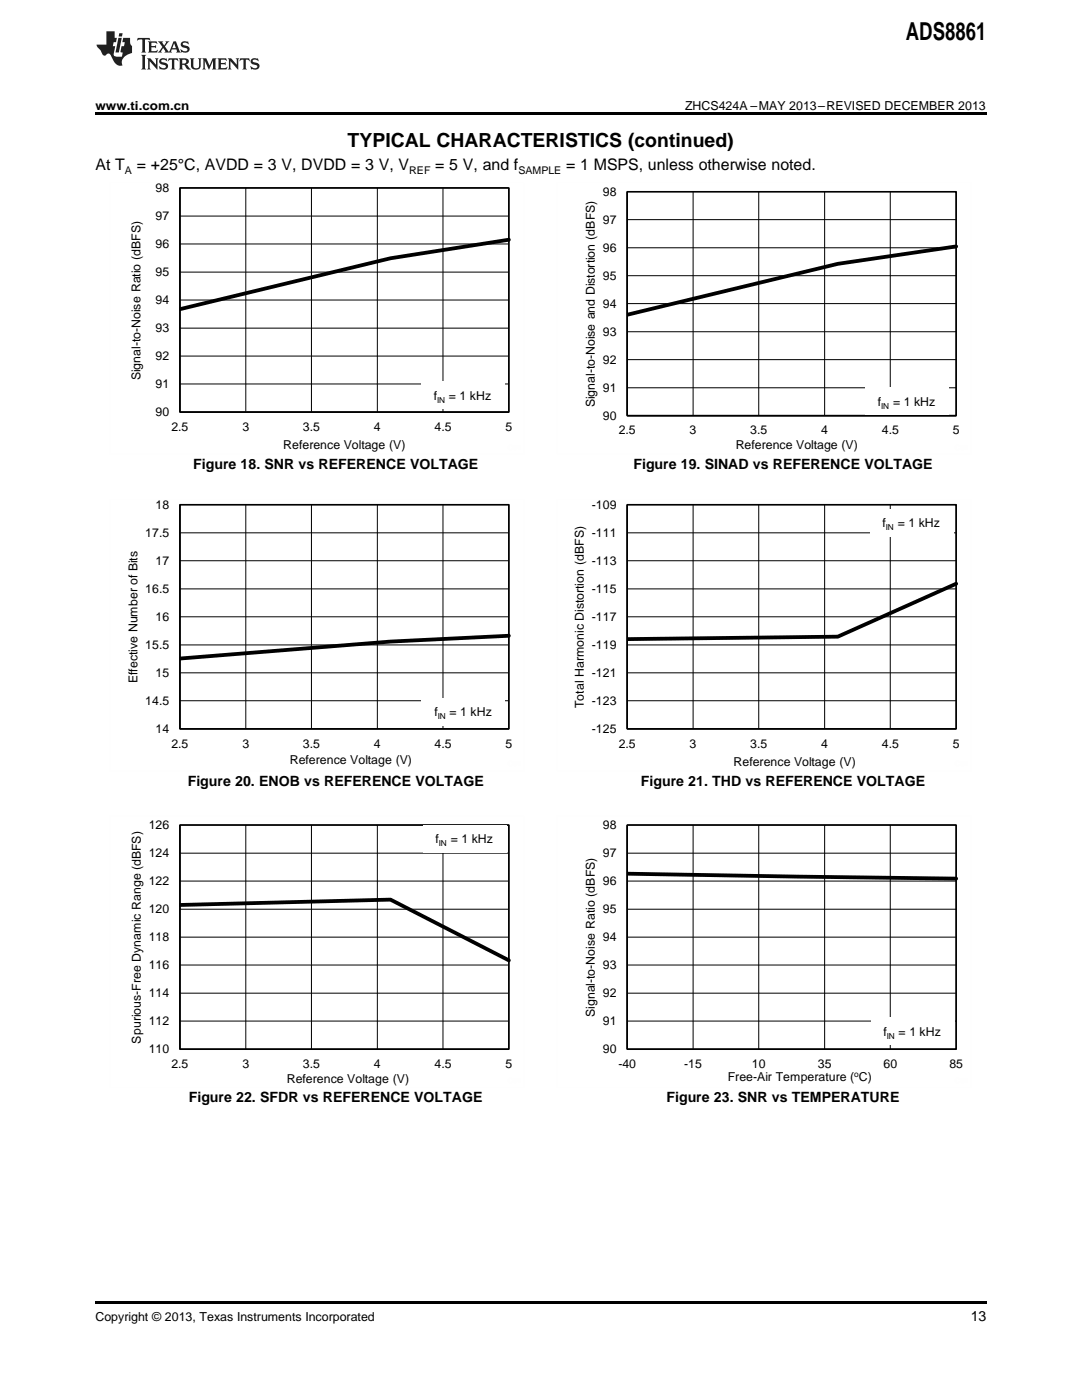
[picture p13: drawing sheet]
<svg xmlns="http://www.w3.org/2000/svg" width="216mm" height="279mm" viewBox="0 0 216 279" stroke-linecap="round" stroke-linejoin="round" font-family="sans-serif">
<defs><g id="words">
<text font-size="4.9" x="180.8" y="7.9">ADS8861</text>
<text font-size="3.9" x="69.4" y="29.3">TYPICAL CHARACTERISTICS (continued)</text>
<g font-size="3.2">
<text x="19" y="34">At T</text>
<text x="27.3" y="34">= +25°C, AVDD = 3 V, DVDD = 3 V, V</text>
<text x="86.9" y="34">= 5 V, and f</text>
<text x="113" y="34">= 1 MSPS, unless otherwise noted.</text>
</g>
<g font-size="2.8">
<text x="38.6" y="93.6">Figure 18. SNR vs REFERENCE VOLTAGE</text>
<text x="126.4" y="93.6">Figure 19. SINAD vs REFERENCE VOLTAGE</text>
<text x="37.5" y="156.8">Figure 20. ENOB vs REFERENCE VOLTAGE</text>
<text x="127.9" y="156.8">Figure 21. THD vs REFERENCE VOLTAGE</text>
<text x="37.7" y="220">Figure 22. SFDR vs REFERENCE VOLTAGE</text>
<text x="133" y="220">Figure 23. SNR vs TEMPERATURE</text>
<text x="193.7" y="263.6">13</text>
</g>
<g font-size="2.5">
<text x="19" y="21.9">www.ti.com.cn</text>
<text x="136.7" y="21.9">ZHCS424A –MAY 2013–REVISED DECEMBER 2013</text>
<text x="31" y="38.3">98</text>
<text x="120.3" y="39">98</text>
<text x="31" y="43.9">97</text>
<text x="120.3" y="44.6">97</text>
<text x="31" y="49.5">96</text>
<text x="120.3" y="50.2">96</text>
<text x="31" y="55.1">95</text>
<text x="120.3" y="55.8">95</text>
<text x="31" y="60.7">94</text>
<text x="120.3" y="61.4">94</text>
<text x="31" y="71.9">92</text>
<text x="31" y="66.3">93</text>
<text x="120.3" y="67">93</text>
<text x="28" y="75.9" transform="rotate(-90 28 75.9)">Signal-to-Noise Ratio (dBFS)</text>
<text x="31" y="77.4">91</text>
<text x="120.3" y="72.6">92</text>
<text x="31" y="83">90</text>
<text x="86.5" y="79.8">f</text>
<text x="89.6" y="79.8">= 1 kHz</text>
<text x="118.7" y="81.3" transform="rotate(-90 118.7 81.3)">Signal-to-Noise and Distortion (dBFS)</text>
<text x="120.3" y="83.8">90</text>
<text x="120.3" y="78.2">91</text>
<text x="175.2" y="81">f</text>
<text x="178.2" y="81">= 1 kHz</text>
<text x="34.2" y="86">2.5</text>
<text x="48.4" y="86">3</text>
<text x="56.5" y="89.6">Reference Voltage (V)</text>
<text x="60.5" y="86">3.5</text>
<text x="74.6" y="86">4</text>
<text x="86.7" y="86">4.5</text>
<text x="100.9" y="86">5</text>
<text x="123.5" y="86.7">2.5</text>
<text x="137.6" y="86.7">3</text>
<text x="146.8" y="89.6">Reference Voltage (V)</text>
<text x="149.7" y="86.7">3.5</text>
<text x="163.9" y="86.7">4</text>
<text x="176" y="86.7">4.5</text>
<text x="190.1" y="86.7">5</text>
<text x="31" y="101.5">18</text>
<text x="118.1" y="101.5">-109</text>
<text x="29" y="107.1">17.5</text>
<text x="118.1" y="107.1">-111</text>
<text x="176.1" y="105.2">f</text>
<text x="179.1" y="105.2">= 1 kHz</text>
<text x="31" y="112.7">17</text>
<text x="118.1" y="112.7">-113</text>
<text x="29" y="118.3">16.5</text>
<text x="118.1" y="118.3">-115</text>
<text x="31" y="123.9">16</text>
<text x="118.1" y="123.9">-117</text>
<text x="29" y="129.5">15.5</text>
<text x="118.1" y="129.5">-119</text>
<text x="27.4" y="136.4" transform="rotate(-90 27.4 136.4)">Effective Number of Bits</text>
<text x="31" y="135.1">15</text>
<text x="118.1" y="135.1">-121</text>
<text x="29" y="140.7">14.5</text>
<text x="86.7" y="143">f</text>
<text x="89.7" y="143">= 1 kHz</text>
<text x="116.5" y="141.3" transform="rotate(-90 116.5 141.3)">Total Harmonic Distortion (dBFS)</text>
<text x="118.1" y="140.7">-123</text>
<text x="31" y="146.3">14</text>
<text x="34.2" y="149.2">2.5</text>
<text x="48.4" y="149.2">3</text>
<text x="60.5" y="149.2">3.5</text>
<text x="74.6" y="149.2">4</text>
<text x="86.7" y="149.2">4.5</text>
<text x="100.9" y="149.2">5</text>
<text x="118.1" y="146.3">-125</text>
<text x="123.5" y="149.2">2.5</text>
<text x="137.6" y="149.2">3</text>
<text x="149.7" y="149.2">3.5</text>
<text x="163.9" y="149.2">4</text>
<text x="176" y="149.2">4.5</text>
<text x="190.1" y="149.2">5</text>
<text x="57.8" y="152.5">Reference Voltage (V)</text>
<text x="146.4" y="152.8">Reference Voltage (V)</text>
<text x="29.7" y="165.5">126</text>
<text x="120.3" y="165.5">98</text>
<text x="29.7" y="171">124</text>
<text x="86.9" y="168.3">f</text>
<text x="89.9" y="168.3">= 1 kHz</text>
<text x="120.3" y="171">97</text>
<text x="29.7" y="176.6">122</text>
<text x="120.3" y="176.6">96</text>
<text x="29.7" y="182.2">120</text>
<text x="120.3" y="182.2">95</text>
<text x="29.7" y="187.8">118</text>
<text x="120.3" y="187.8">94</text>
<text x="29.7" y="193.4">116</text>
<text x="120.3" y="193.4">93</text>
<text x="29.7" y="199">114</text>
<text x="118.7" y="203" transform="rotate(-90 118.7 203)">Signal-to-Noise Ratio (dBFS)</text>
<text x="120.3" y="199">92</text>
<text x="28.1" y="208.3" transform="rotate(-90 28.1 208.3)">Spurious-Free Dynamic Range (dBFS)</text>
<text x="29.7" y="204.6">112</text>
<text x="120.3" y="204.6">91</text>
<text x="176.3" y="206.7">f</text>
<text x="179.3" y="206.7">= 1 kHz</text>
<text x="29.7" y="210.2">110</text>
<text x="34.2" y="213.1">2.5</text>
<text x="48.4" y="213.1">3</text>
<text x="60.5" y="213.1">3.5</text>
<text x="74.6" y="213.1">4</text>
<text x="86.7" y="213.1">4.5</text>
<text x="100.9" y="213.1">5</text>
<text x="120.3" y="210.2">90</text>
<text x="123.4" y="213.1">-40</text>
<text x="136.5" y="213.1">-15</text>
<text x="145.2" y="215.7">Free-Air Temperature ( C)</text>
<text x="150" y="213.1">10</text>
<text x="163.2" y="213.1">35</text>
<text x="176.3" y="213.1">60</text>
<text x="189.4" y="213.1">85</text>
<text x="57.2" y="216.1">Reference Voltage (V)</text>
<text x="19" y="263.6">Copyright © 2013, Texas Instruments Incorporated</text>
</g>
<g font-size="2.1">
<text x="24.9" y="34.6">A</text>
<text x="81.7" y="34.6">REF</text>
<text x="103.4" y="34.6">SAMPLE</text>
</g>
<g font-size="1.6">
<text x="87.2" y="80.3">IN</text>
<text x="175.8" y="81.6">IN</text>
<text x="176.8" y="105.8">IN</text>
<text x="87.3" y="143.6">IN</text>
<text x="87.6" y="168.8">IN</text>
<text x="177" y="207.3">IN</text>
<text x="170.4" y="215">o</text>
</g>
</g></defs>
<path d="M19 259.7h177.8v.5h-177.8z" fill="#000"/>
<g fill="#fff">
<path d="M66.9 221.8h.3v.7h-.3z"/>
<path d="M156.1 221.8h.4v.7h-.4z"/>
</g>
<path d="M35.9 175.8h65.6M35.9 170.3h65.6M35.9 164.7h65.6v44.7M49 164.7v44.7M62.1 164.7v44.7M75.3 164.7v44.7M88.4 164.7v44.7M35.9 198.2h65.6M35.9 192.6h65.6M35.9 187h65.6M35.9 181.5h65.6M35.9 203.8h65.6" fill="none" stroke="#000" stroke-width=".2"/>
<path d="M35.9 164.7h65.6v44.7h-65.6zM35.9 164.7v44.7h65.6" fill="none" stroke="#000" stroke-width=".31"/>
<path d="M35.9 180.6l42-1.1 23.6 12.2" fill="none" stroke="#000" stroke-width=".76"/>
<path d="M21.9 162.9h82.6v54.2h-82.6z" fill="none" stroke="#fefefe" stroke-width=".2" stroke-dasharray=".4 .1" stroke-linecap="butt"/>
<path d="M84.3 164.6h16.7v5.5h-16.7z" fill-rule="evenodd" fill="#fff"/>
<path d="M125.2 175.8h65.6M125.2 170.3h65.6M125.2 164.7h65.6v44.7M138.3 164.7v44.7M151.4 164.7v44.7M164.5 164.7v44.7M177.6 164.7v44.7M125.2 198.2h65.6M125.2 192.6h65.6M125.2 187h65.6M125.2 181.5h65.6M125.2 203.8h65.6" fill="none" stroke="#000" stroke-width=".2"/>
<path d="M125.2 164.7h65.6v44.7h-65.6zM125.2 164.7v44.7h65.6" fill="none" stroke="#000" stroke-width=".31"/>
<path d="M125.2 174.4l65.6 .9" fill="none" stroke="#000" stroke-width=".76"/>
<path d="M111.1 162.9h82.7v54.2h-82.7z" fill="none" stroke="#fefefe" stroke-width=".2" stroke-dasharray=".4 .1" stroke-linecap="butt"/>
<path d="M173.7 203.1h16.7v5.5h-16.7z" fill-rule="evenodd" fill="#fff"/>
<g fill="#fff">
<path d="M66.9 158.5h.3v.7h-.3z"/>
<path d="M156.1 158.5h.4v.7h-.4z"/>
</g>
<path d="M35.9 117.5h65.6M35.9 111.9h65.6M35.9 106.3h65.6M35.9 100.7h65.6v44.8M49 100.7v44.8M62.1 100.7v44.8M75.3 100.7v44.8M88.4 100.7v44.8M35.9 139.8h65.6M35.9 134.3h65.6M35.9 128.7h65.6M35.9 123.1h65.6" fill="none" stroke="#000" stroke-width=".2"/>
<path d="M35.9 100.7h65.6v44.8h-65.6zM35.9 100.7v44.8h65.6" fill="none" stroke="#000" stroke-width=".31"/>
<path d="M101.5 126.9l-23.6 1.1-42 3.4" fill="none" stroke="#000" stroke-width=".76"/>
<path d="M21.9 99.6h82.6v54.3h-82.6z" fill="none" stroke="#fefefe" stroke-width=".2" stroke-dasharray=".4 .1" stroke-linecap="butt"/>
<path d="M84.1 139.4h16.7v5.4h-16.7z" fill-rule="evenodd" fill="#fff"/>
<path d="M125.2 117.5h65.6M125.2 111.9h65.6M125.2 106.3h65.6M125.2 100.7h65.6v44.8M138.3 100.7v44.8M151.4 100.7v44.8M164.5 100.7v44.8M177.6 100.7v44.8M125.2 139.8h65.6M125.2 134.3h65.6M125.2 128.7h65.6M125.2 123.1h65.6" fill="none" stroke="#000" stroke-width=".2"/>
<path d="M125.2 100.7h65.6v44.8h-65.6zM125.2 100.7v44.8h65.6" fill="none" stroke="#000" stroke-width=".31"/>
<path d="M190.8 116.5l-23.6 10.6-42 .5" fill="none" stroke="#000" stroke-width=".76"/>
<path d="M111.1 99.6h82.7v54.3h-82.7z" fill="none" stroke="#fefefe" stroke-width=".2" stroke-dasharray=".4 .1" stroke-linecap="butt"/>
<path d="M173.6 101.6h16.7v5.4h-16.7z" fill-rule="evenodd" fill="#fff"/>
<g fill="#fff">
<path d="M66.9 95.3h.3v.7h-.3z"/>
<path d="M156.1 95.3h.4v.7h-.4z"/>
</g>
<path d="M35.9 37.5h65.6v44.7M49 37.5v44.7M62.1 37.5v44.7M75.3 37.5v44.7M88.4 37.5v44.7M35.9 59.9h65.6M35.9 54.3h65.6M35.9 48.7h65.6M35.9 43.1h65.6M35.9 76.6h65.6M35.9 71.1h65.6M35.9 65.5h65.6" fill="none" stroke="#000" stroke-width=".2"/>
<path d="M35.9 37.5h65.6v44.7h-65.6zM35.9 37.5v44.7h65.6" fill="none" stroke="#000" stroke-width=".31"/>
<path d="M101.5 47.8l-23.6 3.7-42 10.2" fill="none" stroke="#000" stroke-width=".76"/>
<path d="M21.9 36.4h82.6v54.2h-82.6z" fill="none" stroke="#fefefe" stroke-width=".2" stroke-dasharray=".4 .1" stroke-linecap="butt"/>
<path d="M84 76.2h16.7v5.4h-16.7z" fill-rule="evenodd" fill="#fff"/>
<path d="M125.2 38.3h65.6v44.7M138.3 38.3v44.7M151.4 38.3v44.7M164.5 38.3v44.7M177.6 38.3v44.7M125.2 55h65.6M125.2 49.4h65.6M125.2 43.8h65.6M125.2 77.4h65.6M125.2 71.8h65.6M125.2 66.2h65.6M125.2 60.6h65.6" fill="none" stroke="#000" stroke-width=".2"/>
<path d="M125.2 38.3h65.6v44.7h-65.6zM125.2 38.3v44.7h65.6" fill="none" stroke="#000" stroke-width=".31"/>
<path d="M190.8 49.2l-23.6 3.5-42 10.1" fill="none" stroke="#000" stroke-width=".76"/>
<path d="M111.1 36.4h82.7v54.2h-82.7z" fill="none" stroke="#fefefe" stroke-width=".2" stroke-dasharray=".4 .1" stroke-linecap="butt"/>
<path d="M172.6 77.4h16.7v5.4h-16.7z" fill-rule="evenodd" fill="#fff"/>
<path d="M19 22.5h177.8v.5h-177.8z" fill="#000"/>
<g fill="#231f20">
<path d="M27.5 7.6l-.1 .5 .4-.2h.6v.1v2.1l-.2 .4h1l-.3-.4v-2.1l.1-.1h.5l.5 .2-.2-.5zM29.5 8.3l.2 .3v1.5l-.2 .4h1.8l.2-.6a1.04 1.04 0 0 1-1.3 .2v-.7h.6l.3 .2v-.6l-.3 .2h-.6v-.6l.8-.1 .4 .3-.2-.5zM31.5 8.3l.9 1.1-.9 1.1h.8l-.2-.2 .5-.7 .4 .7-.2 .2h1.5l-.1-.2 .1-.4h.9l.1 .4-.2 .2h1l-.3-.3-.7-1.9h-.5l-.9 2-.8-1 .9-1h-.8l.1 .3-.3 .5-.4-.6 .2-.2zM34.7 8.6l.4 1h-.7zM36.3 8.4a.63 .63 0 0 0-.2 .7 .63 .63 0 0 0 .6 .4l.6 .2 .1 .2a.75 .75 0 0 1-.7 .4 .75 .75 0 0 1-.6-.5l.1 .7 .1-.1a1.11 1.11 0 0 0 1.5-.6 1.13 1.13 0 0 0-1.2-.8l-.1-.4a1.04 1.04 0 0 1 1.2 .2l-.2-.5-.1 .1-.5-.2zM28.2 10.9l.2 .4v2.2l-.2 .4h1l-.3-.4v-2.2l.3-.4zM29.3 11.6l.3 .4v1.5l-.3 .4h.8l-.2-.4v-1.3l1.5 1.7v-1.9l.2-.4h-.7l.2 .4v.9l-1.1-1.3zM32 11.8a.62 .62 0 0 0-.2 .7 .62 .62 0 0 0 .6 .4l.6 .1 .1 .3a.76 .76 0 0 1-.7 .3 .76 .76 0 0 1-.6-.4l.1 .7 .1-.1a1.11 1.11 0 0 0 1.5-.6 1.13 1.13 0 0 0-1.2-.8l-.1-.4a1.04 1.04 0 0 1 1.2 .2l-.2-.6-.1 .1-.5-.1zM33.7 11.6l-.2 .6a.61 .61 0 0 1 .8-.3v1.6l-.2 .4h.9l-.2-.4v-1.6a.63 .63 0 0 1 .8 .3l-.2-.6zM35.6 11.6l.3 .4v1.5l-.3 .4h1l-.2-.2v-.8l.5 .2a.76 .76 0 0 0 1.2 .7l-1-1a.58 .58 0 0 0 .6-.5 .58 .58 0 0 0-.5-.6zM36.4 11.9h.1a.45 .45 0 0 1 .5 .1 .45 .45 0 0 1 .1 .5l-.7 .2zM37.9 11.6l.2 .2a2.17 2.17 0 0 0 .3 1.9 .99 .99 0 0 0 1.6-.6v-1.1l.2-.4h-.7l.2 .2a1.92 1.92 0 0 1-.2 1.8 .6 .6 0 0 1-.9-.5v-1.1l.2-.4zM40.4 11.6l.2 .4v1.5l-.2 .4h.7l-.2-.4v-1.4l.8 1.8 .8-1.8v1.4l-.2 .4h.9l-.2-.4v-1.5l.2-.4h-.8l-.6 1.5-.6-1.5zM43.4 11.6l.2 .4v1.5l-.2 .4h1.8l.2-.6a1.04 1.04 0 0 1-1.3 .1v-.6h.5l.4 .2v-.6l-.4 .2h-.5v-.7h.8l.3 .3-.1-.6zM45.5 11.6l.2 .4v1.5l-.2 .4h.7l-.2-.4v-1.3l1.5 1.7v-1.9l.2-.4h-.7l.2 .4v.9l-1.1-1.3zM47.9 11.6l-.1 .6a.61 .61 0 0 1 .8-.3v1.6l-.3 .4h1l-.3-.4 .1-1.6a.63 .63 0 0 1 .7 .3l-.1-.6zM50.2 11.8a.62 .62 0 0 0-.2 .7 .62 .62 0 0 0 .6 .4l.6 .1 .2 .3a.76 .76 0 0 1-.8 .3 .76 .76 0 0 1-.6-.4l.1 .7 .2-.1a1.11 1.11 0 0 0 1.5-.6 1.13 1.13 0 0 0-1.3-.8l-.1-.4a1.04 1.04 0 0 1 1.2 .2l-.1-.6-.2 .1-.5-.1z"/>
<path d="M21.2 6.3v2.6h-1.9l.1 .4 .7 .9a.91 .91 0 0 0 1 .8 .56 .56 0 0 1 .5-.3 .56 .56 0 0 1 .5 .3l.4 .8a1.53 1.53 0 0 0 1.9 1.2 1.54 1.54 0 0 1 1-2.1l.9-.3v-1.4a1.52 1.52 0 0 1-.3-1.6h-1.4l-.2 .8h.5l-.2 .8h-.4l-.2 1v.2l.4 .1-.2 .8a1.93 1.93 0 0 1-1.6-.3l.3-1.8h-.5l.2-.8h.4l.2-.8h-.4v-1.3zM23.6 7.6l-.6 2.9h.7l.6-2.9zM23.8 6.6l-.1 .7h.6l.2-.7z"/>
</g>
<use href="#words"/>
</svg>
